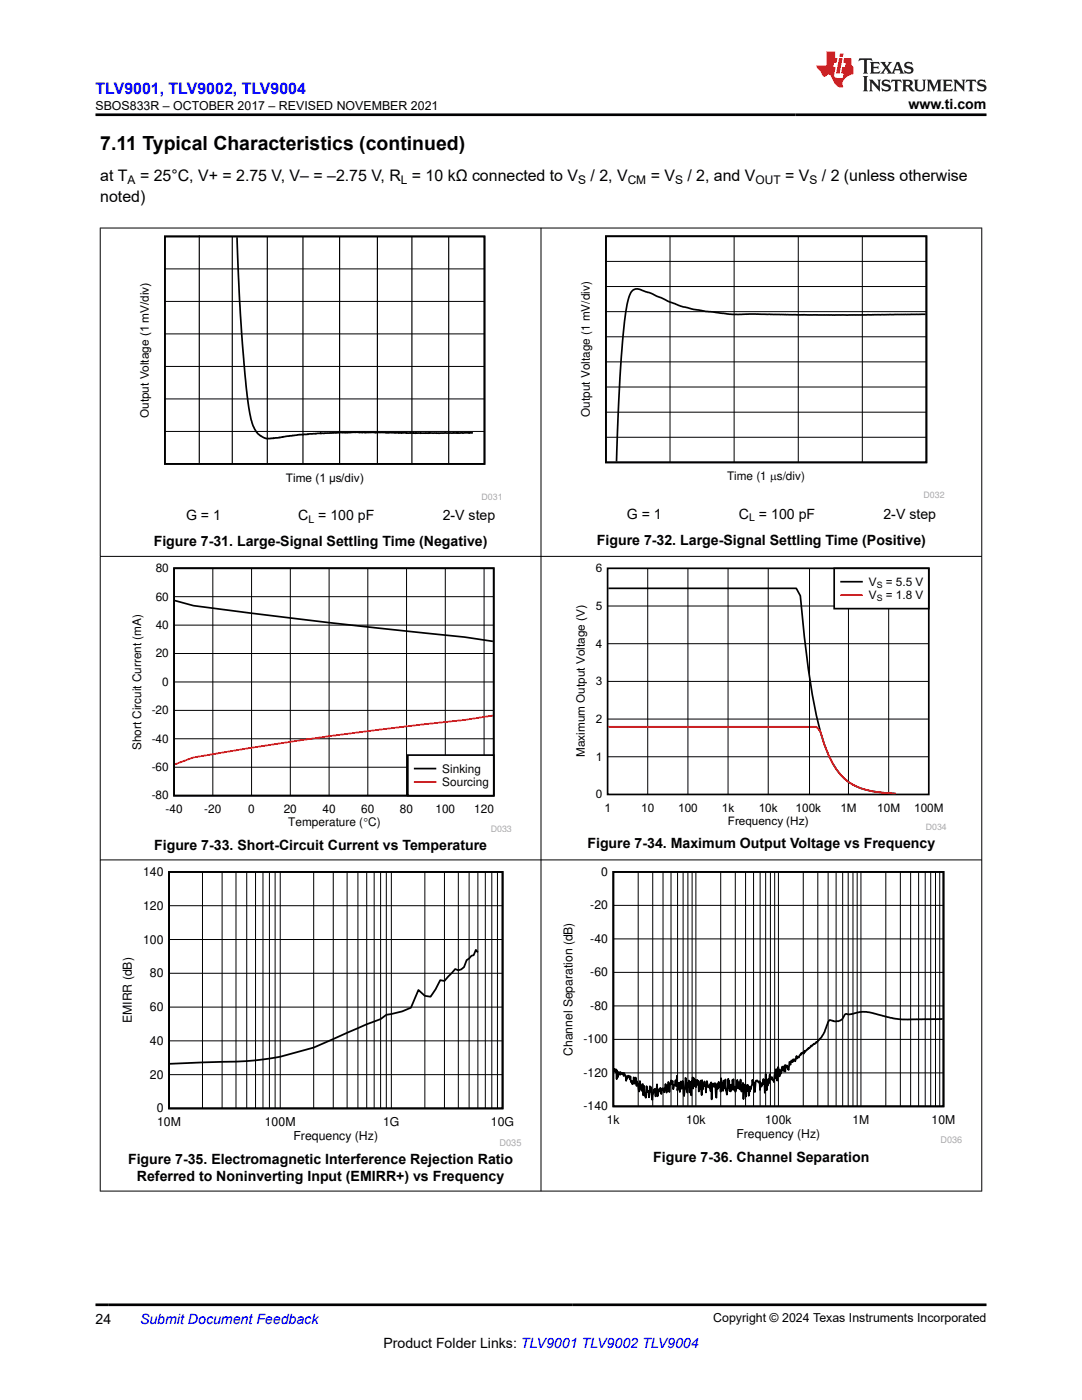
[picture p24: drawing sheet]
<svg xmlns="http://www.w3.org/2000/svg" width="216mm" height="279mm" viewBox="0 0 216 279" stroke-linecap="round" stroke-linejoin="round" font-family="sans-serif">
<defs><g id="words">
<text font-size="3.9" x="20" y="29.9">7.11 Typical Characteristics (continued)</text>
<text font-size="3.2" fill="#00f" x="19" y="18.7">TLV9001, TLV9002, TLV9004</text>
<g font-size="3.2">
<text x="20" y="40.3">noted)</text>
<text x="20" y="36.1">at T</text>
<text x="27.9" y="36.1">= 25°C, V+ = 2.75 V, V– = –2.75 V, R = 10 kΩ connected to V</text>
<text x="117.8" y="36.1">/ 2, V</text>
<text x="129.8" y="36.1">= V</text>
<text x="137.2" y="36.1">/ 2, and V</text>
<text x="156.7" y="36.1">= V</text>
<text x="164" y="36.1">/ 2 (unless otherwise</text>
</g>
<g font-size="2.8">
<text x="181.3" y="21.8">www.ti.com</text>
<text x="37.1" y="103.8">G = 1</text>
<text x="59.5" y="103.8">C = 100 pF</text>
<text x="88.3" y="103.8">2-V step</text>
<text x="125.1" y="103.5">G = 1</text>
<text x="147.4" y="103.5">C = 100 pF</text>
<text x="176.3" y="103.5">2-V step</text>
<text x="30.7" y="109">Figure 7-31. Large-Signal Settling Time (Negative)</text>
<text x="119.1" y="108.7">Figure 7-32. Large-Signal Settling Time (Positive)</text>
<text x="30.8" y="169.6">Figure 7-33. Short-Circuit Current vs Temperature</text>
<text x="117.2" y="169.3">Figure 7-34. Maximum Output Voltage vs Frequency</text>
<text x="25.6" y="232.3">Figure 7-35. Electromagnetic Interference Rejection Ratio</text>
<text x="130.4" y="231.8">Figure 7-36. Channel Separation</text>
<text x="27.3" y="235.7">Referred to Noninverting Input (EMIRR+) vs Frequency</text>
<text x="19" y="264.2">24</text>
<text x="76.5" y="269">Product Folder Links: TLV9001 TLV9002 TLV9004</text>
</g>
<text font-size="2.8" fill="#00f" x="27.9" y="264.2">Submit Document Feedback</text>
<g font-size="2.5">
<text x="19.1" y="21.9">SBOS833R – OCTOBER 2017 – REVISED NOVEMBER 2021</text>
<text x="142.3" y="263.9">Copyright © 2024 Texas Instruments Incorporated</text>
</g>
<g font-size="2.4">
<text x="25.5" y="36.7">A</text>
<text x="80" y="36.7">L</text>
<text x="115.4" y="36.7">S</text>
<text x="125.3" y="36.7">CM</text>
<text x="134.7" y="36.7">S</text>
<text x="150.8" y="36.7">OUT</text>
<text x="161.5" y="36.7">S</text>
<text x="29.7" y="83.4" transform="rotate(-90 29.7 83.4)">Output Voltage (1 mV/div)</text>
<text x="57" y="96.1">Time (1 μs/div)</text>
<text x="31.1" y="119.8">60</text>
<text x="31.1" y="114.2">80</text>
<text x="31.1" y="125.5">40</text>
<text x="31.1" y="131.2">20</text>
<text x="32.4" y="136.9">0</text>
<text x="30.3" y="142.5">-20</text>
<text x="28.2" y="149.7" transform="rotate(-90 28.2 149.7)">Short Circuit Current (mA)</text>
<text x="30.3" y="148.2">-40</text>
<text x="30.3" y="153.9">-60</text>
<text x="88.3" y="154.2">Sinking</text>
<text x="30.3" y="159.6">-80</text>
<text x="88.3" y="156.9">Sourcing</text>
<text x="33" y="162.2">-40</text>
<text x="40.7" y="162.2">-20</text>
<text x="49.5" y="162.2">0</text>
<text x="56.6" y="162.2">20</text>
<text x="57.5" y="164.9">Temperature (qC)</text>
<text x="64.3" y="162.2">40</text>
<text x="72.1" y="162.2">60</text>
<text x="79.8" y="162.2">80</text>
<text x="86.9" y="162.2">100</text>
<text x="94.6" y="162.2">120</text>
<text x="28.5" y="174.8">140</text>
<text x="120" y="174.8">0</text>
<text x="28.5" y="181.6">120</text>
<text x="117.8" y="181.5">-20</text>
<text x="28.5" y="188.3">100</text>
<text x="117.8" y="188.2">-40</text>
<text x="29.9" y="195">80</text>
<text x="117.8" y="194.9">-60</text>
<text x="29.9" y="201.8">60</text>
<text x="117.8" y="201.5">-80</text>
<text x="26.3" y="204.2" transform="rotate(-90 26.3 204.2)">EMIRR (dB)</text>
<text x="29.9" y="208.5">40</text>
<text x="116.4" y="208.2">-100</text>
<text x="29.9" y="215.3">20</text>
<text x="114.2" y="210.7" transform="rotate(-90 114.2 210.7)">Channel Separation (dB)</text>
<text x="116.4" y="214.9">-120</text>
<text x="116.4" y="221.6">-140</text>
<text x="31.3" y="222">0</text>
<text x="31.3" y="224.8">10M</text>
<text x="52.8" y="224.8">100M</text>
<text x="58.5" y="227.6">Frequency (Hz)</text>
<text x="76.5" y="224.8">1G</text>
<text x="98" y="224.8">10G</text>
<text x="121.1" y="224.4">1k</text>
<text x="136.9" y="224.4">10k</text>
<text x="146.9" y="227.1">Frequency (Hz)</text>
<text x="152.7" y="224.4">100k</text>
<text x="170.1" y="224.4">1M</text>
<text x="185.9" y="224.4">10M</text>
</g>
<g font-size="2.3">
<text x="117.7" y="83.2" transform="rotate(-90 117.7 83.2)">Output Voltage (1 mV/div)</text>
<text x="145.1" y="95.8">Time (1 Ps/div)</text>
<text x="118.9" y="114.2">6</text>
<text x="173.4" y="116.9">V</text>
<text x="173.4" y="119.6">V</text>
<text x="176.8" y="116.9">= 5.5 V</text>
<text x="176.8" y="119.6">= 1.8 V</text>
<text x="118.9" y="121.7">5</text>
<text x="118.9" y="129.2">4</text>
<text x="118.9" y="136.8">3</text>
<text x="118.9" y="144.3">2</text>
<text x="116.7" y="151.1" transform="rotate(-90 116.7 151.1)">Maximum Output Voltage (V)</text>
<text x="118.9" y="151.8">1</text>
<text x="118.9" y="159.3">0</text>
<text x="120.6" y="162">1</text>
<text x="127.9" y="162">10</text>
<text x="135.3" y="162">100</text>
<text x="144" y="162">1k</text>
<text x="151.4" y="162">10k</text>
<text x="158.8" y="162">100k</text>
<text x="167.7" y="162">1M</text>
<text x="175.1" y="162">10M</text>
<text x="182.4" y="162">100M</text>
<text x="145.3" y="164.7">Frequency (Hz)</text>
</g>
<g font-size="2.1">
<text x="61.5" y="104.4">L</text>
<text x="149.5" y="104.1">L</text>
</g>
<g font-size="1.8" fill="#a8a8a8">
<text x="96.1" y="99.8">D031</text>
<text x="184.3" y="99.4">D032</text>
<text x="97.9" y="166">D033</text>
<text x="184.7" y="165.7">D034</text>
<text x="99.7" y="228.7">D035</text>
<text x="187.7" y="228.2">D036</text>
</g>
<g font-size="1.8">
<text x="174.9" y="117.3">S</text>
<text x="174.9" y="120">S</text>
</g>
</g></defs>
<path d="M32.9 47.2h63.8v45.4h-63.8zM47.3 47.4a308.2 308.2 0 0 0 2.6 35.3 6.4 6.4 0 0 0 1.8 4.1l.8 .5a4.3 4.3 0 0 0 2.6 .1l4.7-.7 8.1-.4h8.3l6.7 .2 .2-.1 .8 .1 10.5-.1" fill="none" stroke="#000" stroke-width=".34"/>
<g fill="none" stroke="#000" stroke-width=".2">
<path d="M32.9 53.7h63.8M39.8 47v45.4M46.3 47.2v45.4M53.3 47.2v45.4M60.5 47.2v45.4M67.8 47.2v45.4M75.3 47.2v45.4M82.2 47.2v45.4M89.5 47.2v45.4M32.9 79.6h63.8M32.9 73.1h63.8M32.9 66.6h63.8"/>
<path d="M32.9 60.2h63.8M32.9 86.1h63.8"/>
</g>
<path d="M115.5 46.9h72.9v52.6h-72.9z" fill-rule="evenodd" fill="#fff"/>
<path d="M120.9 47.2h64v45.1h-64zM184.7 62.7l-18.5 .2-20.6-.2-4.7-.5-4.7-1-2.9-1.1-3.3-1.5-1.3-.4a2.45 2.45 0 0 0-2.4-.3 5.8 5.8 0 0 0-1.3 3.6l-.6 5.2-.6 6.4-.8 19" fill="none" stroke="#000" stroke-width=".34"/>
<path d="M120.9 57.2h64M120.9 52.2h64M133.7 47.2v45.1M146.5 47.2v45.1M159.3 47.2v45.1M172.1 47.2v45.1M120.9 77.2h64M120.9 72.2h64M120.9 67.2h64M120.9 62.2h64M120.9 87.3h64M120.9 82.3h64" fill="none" stroke="#000" stroke-width=".2"/>
<path d="M25.9 112.5h76.2v53.5h-76.2z" fill-rule="evenodd" fill="#fff"/>
<path d="M34.7 113.4h63.8v45.4h-63.8zM34.9 119.9l3.7 1 11.6 1.5 15.5 1.9 27 2.8 5.7 .9" fill="none" stroke="#000" stroke-width=".34"/>
<g fill="none" stroke="#000" stroke-width=".2">
<path d="M34.7 119.1h63.8M42.5 113.4v45.4M50.2 113.4v45.4M57.9 113.4v45.4M65.7 113.4v45.4M73.4 113.4v45.4M81.1 113.4v45.4M88.9 113.4v45.4M96.6 113.4v45.4M34.7 136.1h63.8M34.7 130.4h63.8M34.7 124.8h63.8"/>
<path d="M34.7 153.1h63.8M34.7 147.4h63.8M34.7 141.8h63.8"/>
</g>
<path d="M98.4 142.8l-5.7 .9a758.4 758.4 0 0 0-54.1 7.5l-3.7 1.3" fill="none" stroke="#f00" stroke-width=".34"/>
<path d="M81.4 150.7h17.1v8.1h-17.1z" fill-rule="evenodd" fill="#fff"/>
<path d="M81.4 150.7h17.1v8.1h-17.1zM82.8 153.4h4.1" fill="none" stroke="#000" stroke-width=".34"/>
<path d="M82.8 156.1h4.1" fill="none" stroke="#f00" stroke-width=".34"/>
<path d="M115 112.5h73.9v53.2h-73.9z" fill-rule="evenodd" fill="#fff"/>
<path d="M121.2 113.4h64.1v45.2h-64.1zM121.4 117.4h37.5l.8 1.5a168.8 168.8 0 0 0 4 27.1 22.6 22.6 0 0 0 4 8.6 11.6 11.6 0 0 0 8 3.5l3 .3" fill="none" stroke="#000" stroke-width=".34"/>
<path d="M129.2 113.4v45.2M137.3 113.4v45.2M145.3 113.4v45.2M153.3 113.4v45.2M169.3 113.4v45.2M177.3 113.4v45.2M121.2 136h64.1M121.2 128.5h64.1M121.2 120.9h64.1M121.2 151h64.1M121.2 143.5h64.1" fill="none" stroke="#000" stroke-width=".2"/>
<path d="M121.4 145h41.5l.8 1a22.6 22.6 0 0 0 4 8.6 11.6 11.6 0 0 0 8 3.5l3 .3" fill="none" stroke="#f00" stroke-width=".34"/>
<path d="M166.5 113.4h18.8v8.1h-18.8z" fill-rule="evenodd" fill="#fff"/>
<path d="M166.5 113.4h18.8v8.1h-18.8zM167.8 116.1h4.2" fill="none" stroke="#000" stroke-width=".34"/>
<path d="M167.8 118.8h4.2" fill="none" stroke="#f00" stroke-width=".34"/>
<path d="M161.5 113.4v45.2" fill="none" stroke="#000" stroke-width=".2"/>
<path d="M24 173h80v55.7h-80z" fill-rule="evenodd" fill="#fff"/>
<path d="M33.7 174h66.6v47.2h-66.6zM95.4 190.1l-.4-.5-.5 1-.4 .1-1 .9-.5 1.4-.6 .5-.5 .1-.7-.2-2.1 2.4-.9-.2-.9 1.8-1 1.5-1.1-.2-1.3-1.1-1.5 3.5-1.8 .7-3.1 .7-1.2 .9-2.7 1-6.7 3a44.3 44.3 0 0 1-14 4l-5.4 .5-13.2 .4" fill="none" stroke="#000" stroke-width=".35"/>
<g fill="none" stroke="#000" stroke-width=".2">
<path d="M40.4 174v47.2M44.3 174v47.2M47.1 174v47.2M49.2 174v47.2M51 174v47.2M52.5 174v47.2M53.8 174v47.2M54.9 174v47.2M55.9 174v47.2M62.6 174v47.2M66.5 174v47.2M69.3 174v47.2"/>
<path d="M71.4 174v47.2M73.2 174v47.2M74.7 174v47.2M75.9 174v47.2M77.1 174v47.2M78.1 174v47.2M84.8 174v47.2M88.7 174v47.2M91.5 174v47.2M93.6 174v47.2M95.4 174v47.2M96.8 174v47.2"/>
<path d="M98.1 174v47.2M99.3 174v47.2M33.7 194.2h66.6M33.7 187.5h66.6M33.7 180.8h66.6M33.7 214.5h66.6M33.7 207.7h66.6M33.7 201h66.6"/>
</g>
<path d="M111.9 173h80.1v55.2h-80.1z" fill-rule="evenodd" fill="#fff"/>
<path d="M122.4 174h65.9v46.8h-65.9zM188.1 203.4h-8.3l-1.6-.2-5.3-1.3h-1.1l-2.6 .5a.55 .55 0 0 0-.9 .5 1.91 1.91 0 0 1-2.5 .7h-.3l-.3 .4a7.7 7.7 0 0 1-2.3 4h-.1l-.2 .4-.2-.1-.4 .5-.2-.1-.2 .4-.2 .1-.1-.1-.1 .3h-.2l-.3 .5-.1-.2-.2 .6-.1-.3-.3 .1-.1 .4-.1-.3-.4 .8-.3-.1-.1 .3v-.5l-.3 1.1-.1-.4-.2 .3-.1-.3-.2 .6-.2-.4-.2 .9-.2-.6-.2 1.6-.2-.8-.1 .2-.2-.3-.1 1.3-.1-1.3-.1 1.2-.2-.9-.1 .8-.1-.8-.3 1.4-.2-.7-.1 1.2-.2-1.9-.2 2.8-.2-2.3-.1 1.7-.1-1.1-.3 2-.4-1-.2 .5-.2-1.1-.2 1.9-.1-.9-.1 1.3-.1-.8-.1 1.7-.2-3.3-.2 3.8-.1-2.5-.1 .6-.1-.9-.1 .9-.1 .3-.1-.2-.1 .6-.1-.9-.1 1.5-.1-1.7-.1 .2-.4-.4-.3 .1-.2 2.2-.2-1.9-.1 .5-.2-1v1.1l-.2 .7-.1-.2-.1 .7-.1-.9-.2 1.8-.1-2.1-.1 1.1-.1-1.2-.3 2.4-.2-2.5-.1 1.4-.1-.5-.1 2v-3.2l-.1 1.1-.1-.6-.1 1.2-.2-2.3-.2 1.9-.2-1.4-.2 1.1-.1-1.6-.4 2.4-.1-1-.2 .6-.1-2.1v1l-.1-.9-.1 2-.1-1-.2 1.3-.1-1.3-.1 1.2-.1-2-.1 1.5-.1-1.9-.3 3.2-.2-.8-.1-2.3-.1 1.8-.2-1.5-.1 2-.1-1.6-.1 1.3-.2-2.2-.1 2.7-.1-1.8-.2 .9-.1-1.1-.2 1.4-.1-1.1-.1 2.9-.3-3-.2 .8-.2-.7-.2 .8-.1 2.4-.1-3.4-.1 1.8-.2-1.4-.1 .7-.2-.3-.1 .1-.1-1.1-.2 2.2-.3-2.2-.4 1.7-.1-1.9-.1 3-.2-2.9-.2 1.6-.1-.5-.1 1-.1-2.1-.1 .6-.1-.8v1h-.1l-.1 .5-.1-1.5-.1 1.3-.2-1.6-.2 2-.1-2.2-.1 1.6-.1-.9-.1 2.9-.2-2.7-.1 2.1-.2-2.4v.6h-.1l-.1 1.9-.4-3-.3 3.7-.3-3.1-.2 1.6-.2-1.5-.1 2.1-.1-1.8-.1 .9-.1-.9-.2 1.5-.1-2.9-.2 2.1-.1-1.2-.5 1.8-.1-1.7-.2 .7-.1-.8-.3 2.3-.2-2-.4 2.2-.2-1.8-.3 1.7-.2-.8-.1 .2-.1-.2-.1 1.1-.2-1.2-.1 .7-.1-.5-.4 1.5-.1-2.4-.3 2.4-.2-1.5-.1 .4-.1-.2-.1 .8-.1-.2v1.4l-.3-2.6-.1 .9-.1-1-.2 2.2-.1-1.3-.2 .2-.2-1.1-.2 2.3-.1-.8-.1 .4-.1-1.9v-.1l-.1 1.9-.1-2.3-.2 1.4-.2-.3-.2-1.7-.2 2.1-.4-2-.1 .9-.2-1.7-.2 1.3-.1-1.3-.1 1.2-.1-.1-.1 .3-.1-.7-.2 .3-.1-1.2-.1 .6-.2-.7-.1 .2-.1-.2-.2 .6-.1-.5-.1 .9v-.8l-.3-.8-.1 .6-.2-.6-.2 .2-.1-.1-.1 .1-.1-.4-.1 .6-.1-.5-.1 .3-.2-.4-.1 1.1-.1-1.4v1.8l-.1-2-.1 .6-.1-.6-.1 .4-.1-.5v.2" fill="none" stroke="#000" stroke-width=".35"/>
<g fill="none" stroke="#000" stroke-width=".2">
<path d="M19.9 45.5h176.1M20 45.4v192.4M107.9 45.4v192.4M195.9 45.4v192.4M19.9 111h176.1M19.9 171.6h176.1M127.3 174v46.8M130.2 174v46.8M132.3 174v46.8M133.9 174v46.8M135.2 174v46.8M136.3 174v46.8"/>
<path d="M137.3 174v46.8M138.1 174v46.8M138.9 174v46.8M143.8 174v46.8M146.7 174v46.8M148.8 174v46.8M150.4 174v46.8M151.7 174v46.8M152.8 174v46.8M153.7 174v46.8M154.6 174v46.8M155.3 174v46.8"/>
<path d="M160.3 174v46.8M163.2 174v46.8M165.2 174v46.8M166.8 174v46.8M168.1 174v46.8M169.2 174v46.8M170.2 174v46.8M171 174v46.8M171.8 174v46.8M176.8 174v46.8M179.7 174v46.8M181.7 174v46.8"/>
<path d="M183.3 174v46.8M184.6 174v46.8M185.7 174v46.8M186.7 174v46.8M187.5 174v46.8M122.4 194.1h65.9M122.4 187.4h65.9M122.4 180.7h65.9M122.4 214.1h65.9M122.4 207.4h65.9M122.4 200.8h65.9M19.9 237.7h176.1"/>
</g>
<path d="M171.5 11.6l-.2 .6 .5-.2h.6v.1v2.2l-.2 .4h1l-.2-.4v-2.2v-.1h.5l.6 .2-.2-.6zM173.6 12.4l.2 .3v1.6l-.2 .4h1.9l.1-.6a1.08 1.08 0 0 1-1.3 .2v-.7h.6l.4 .2v-.7l-.4 .2h-.6v-.5l.2-.2a1 1 0 0 1 1 .3l-.1-.5zM175.7 12.4l.9 1.1-1 1.2h.9l-.2-.2 .5-.8 .4 .8-.2 .2h1.6l-.2-.2 .2-.5h.9l.1 .5-.1 .2h.9l-.2-.4-.8-1.9h-.5l-.9 2.1-.9-1.1 .9-1h-.8l.2 .2-.4 .6-.4-.6 .2-.2zM179 12.8l.4 1h-.7zM180.7 12.5a.65 .65 0 0 0-.2 .7 .65 .65 0 0 0 .6 .5l.6 .1 .1 .3a.79 .79 0 0 1-.7 .4 .79 .79 0 0 1-.7-.5l.1 .7 .2-.1a.93 .93 0 0 0 1.1 0 .93 .93 0 0 0 .4-.9 1.46 1.46 0 0 0-1.2-.6l-.1-.3a1.09 1.09 0 0 1 1.2 .2l-.2-.6-.1 .1-.5-.2zM172.2 15.2l.2 .4v2.2l-.2 .4h1l-.2-.4v-2.2l.2-.4zM173.4 15.9l.2 .4v1.5l-.2 .4h.8l-.3-.4 .1-1.3 1.6 1.8v-2l.2-.4h-.7l.1 .2 .1 1.1-1.2-1.3zM176.2 16a.65 .65 0 0 0-.2 .8 .65 .65 0 0 0 .6 .4l.6 .2 .1 .2a.79 .79 0 0 1-.7 .4 .79 .79 0 0 1-.7-.5l.1 .7 .2-.1a.93 .93 0 0 0 1.1 .1 .93 .93 0 0 0 .4-1 1.46 1.46 0 0 0-1.2-.5l-.1-.4a1.09 1.09 0 0 1 1.2 .2l-.1-.6-.2 .1-.5-.1zM177.9 15.9l-.1 .6a.63 .63 0 0 1 .8-.3v1.6l-.3 .4h1l-.2-.4v-1.6a.66 .66 0 0 1 .8 .3l-.1-.6zM180 15.9l.2 .4v1.5l-.2 .4h1l-.2-.2-.1-.7h.5l.1 .2a.79 .79 0 0 0 1.2 .6l-1-.9a.61 .61 0 0 0 .6-.6 .61 .61 0 0 0-.5-.7zM180.8 16.2h.1a.47 .47 0 0 1 .5 .1 .47 .47 0 0 1 .1 .5l-.1 .1-.7 .1zM182.3 15.9l.2 .2a2.27 2.27 0 0 0 .4 2 1.04 1.04 0 0 0 1.7-.7v-1.3l.2-.2h-.8l.2 .4v1.1a.6 .6 0 0 1-.6 .6 .6 .6 0 0 1-.6-.6v-1.1l.3-.4zM184.9 15.9l.2 .4v1.5l-.2 .4h.8l-.3-.4v-1.4l.9 1.9 .9-1.9v1.4l-.3 .4h1l-.2-.4v-1.5l.2-.4h-.8l-.7 1.5-.6-1.5zM188.1 15.9l.2 .4v1.5l-.2 .4h1.9l.1-.6a1.09 1.09 0 0 1-1.3 .2v-.7h.6l.4 .2v-.6l-.4 .2h-.6v-.6l.2-.1a1.01 1.01 0 0 1 1 .3l-.1-.6zM190.2 15.9l.3 .4v1.5l-.3 .4h.8l-.2-.4v-1.3l1.6 1.8v-2l.2-.4h-.7l.2 .2v1.1l-1.2-1.3zM192.8 15.9l-.1 .6a.63 .63 0 0 1 .8-.3v1.6l-.3 .4h1l-.2-.4v-1.6a.66 .66 0 0 1 .8 .3l-.1-.6zM195.2 16a.65 .65 0 0 0-.2 .8 .65 .65 0 0 0 .6 .4l.6 .2 .2 .2a.79 .79 0 0 1-.7 .4 .79 .79 0 0 1-.7-.5l.1 .7 .2-.1a.93 .93 0 0 0 1 .1 .93 .93 0 0 0 .5-1 1.46 1.46 0 0 0-1.3-.5v-.4a1.09 1.09 0 0 1 1.2 .2l-.2-.6-.2 .1-.5-.1z" fill="#231f20"/>
<path d="M164.9 10.3v2.7h-2l.1 .4 .8 1a.95 .95 0 0 0 1 .9 .59 .59 0 0 1 .5-.4 .59 .59 0 0 1 .5 .3l.4 .8a1.59 1.59 0 0 0 2.1 1.4 1.61 1.61 0 0 1 1-2.3l1-.3-.1-1.5a1.59 1.59 0 0 1-.3-1.7h-1.5l-.2 .9h.6l-.2 .9h-.5l-.2 .9v.3l.4 .1-.1 .9h-.7a.73 .73 0 0 1-1-.7l.3-1.5h-.5l.1-.9h.5l.2-.9h-.5v-1.3zM167.4 11.6l-.6 3.1h.7l.6-3.1zM167.6 10.7l-.1 .6h.7l.1-.6z" fill="#ed1c24"/>
<path d="M19 22.9h177.8M19 260.4h177.8" fill="none" stroke="#000" stroke-width=".53"/>
<use href="#words"/>
</svg>
